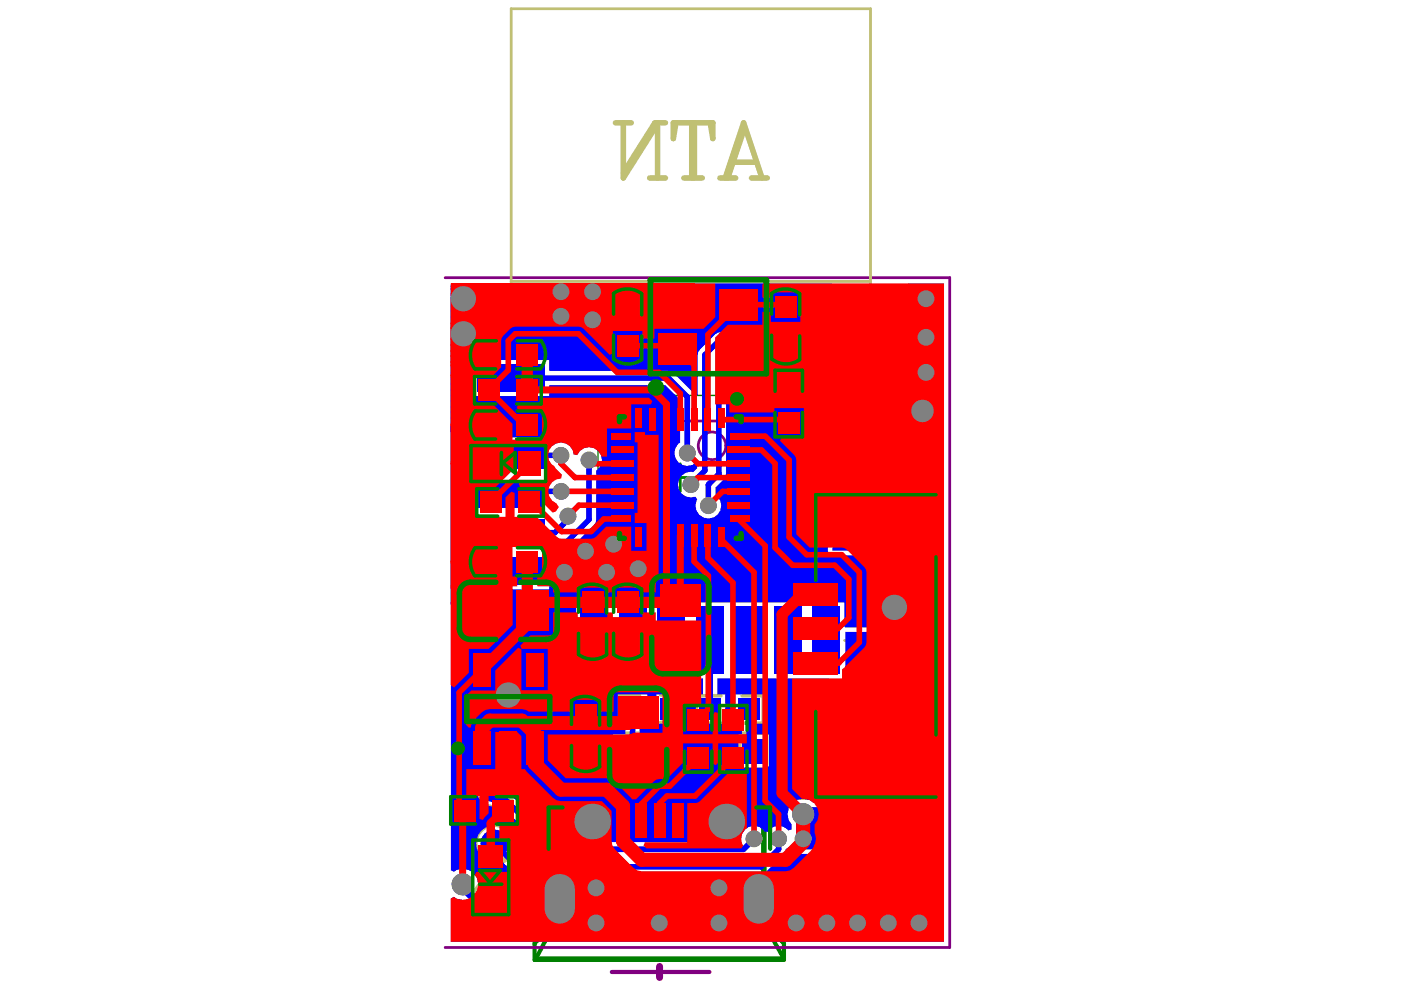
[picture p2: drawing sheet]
<svg xmlns="http://www.w3.org/2000/svg" width="297mm" height="210mm" viewBox="0 0 297 210" stroke-linecap="round" stroke-linejoin="round" font-family="sans-serif">
<path d="M144.2 98.3v5.9M141.3 101.3h5.9M104.8 150.3h5.9M107.8 147.4v5.9M181.5 183h5.9M184.4 180.1v5.9" fill="none" stroke="#008000" stroke-width=".59"/>
<path d="M117.5 171.8l.6-.6h43.4l.6 .6v24.1l4.1 4.1v3.5h-52.9v-3.5l4.2-4.1M117.5 171.5h44.3v24.1l4.4 7.6h-52.6l3.9-7.3zM115.4 196.2h48.8" fill="none" stroke="#008000" stroke-width=".89"/>
<path d="M126.8 83.8h34.9v34.9h-34.9zM96 135.5h23.5v29.6h-23.5zM169.6 171.3h29.6v23.5h-29.6z" fill="none" stroke="#008000" stroke-width=".29"/>
<path d="M139.8 204.9v2.4" fill="none" stroke="#800080" stroke-width="1.5"/>
<g fill="none" stroke="#800080" stroke-width=".59">
<path d="M94.4 58.9h107v142h-107M132.2 89.3h24.1v24h-24.1zM99.1 145.5h17.3v9.7h-17.3zM179.6 174.4h9.7v17.3h-9.7z"/>
<circle cx="151" cy="94.5" r="2.93"/>
</g>
<path d="M129.7 206.1h20.7" fill="none" stroke="#800080" stroke-width=".89"/>
<path d="M138.7 159.1l-2.6-2.2v4.3M139 156.9v4.7M153.9 156.9v4.7M156.9 157.3v4.3l-2.7-2.2" fill="none" stroke="#c0c073" stroke-width=".76"/>
<g fill="none" stroke="#c0c073" stroke-width=".74">
<path d="M199.3 91.3v4.3M199.4 91.2a5 5 0 0 0-6.1 .1l.1 4.5M193.4 100.2v5a4.9 4.9 0 0 0 5.8-.1M199.3 100.1v5M129.6 155.4h15.9v7.7h-15.9zM135.6 147.4h-4.5v5.8h4.5M138.7 159.1l-2.6 2.2M140.1 147.4h5.2v5.8h-5.2M147.5 155.4h15.8v7.7h-15.8zM152.9 147.5h-5.2v5.8h5.2M156.9 157.2l-2.7 2.2M157.3 147.5h4.5v5.8h-4.5"/>
<path d="M169.9 149.5a5 5 0 0 0 .1 6M170 155.5h4.5M170 149.6h4.3M178.8 149.6h5.1M183.9 149.7a4.9 4.9 0 0 1 .1 5.8h-5.1"/>
</g>
<path d="M108.4 60v-58.1h76.2v58.1M108.4 59.7h76.2M108.4 125v10.8h5.4M184.6 125v10.8h-5.5" fill="none" stroke="#c0c073" stroke-width=".59"/>
<g fill="none" stroke="#c0c073" stroke-width="1.2">
<path d="M130.5 26h3.3M132.2 26v11.7l6.7-10.5M137.7 37.7h3.4M139.4 26v11.7M141.1 26h-2.2l-6.7 10.6M143.3 26l-.5 3.4v-3.4h8.3v3.4l-.5-3.4M145 37.7h3.9M146.7 26v11.7M147.2 26v11.7M152.6 37.7h3.4M153.8 37.7l3.9-11.7 3.9 11.7M155.4 34.4h5"/>
<path d="M157.7 27.7l-3.4 10M159.3 37.7h3.4M174.3 156.9h-5.3a2.34 2.34 0 0 0-2.4 2.4v7.4a2.34 2.34 0 0 0 2.4 2.3h5.3M179.6 156.9h5.4a2.34 2.34 0 0 1 2.4 2.4v7.4a2.34 2.34 0 0 1-2.4 2.3h-5.4M187.3 141v-5.4a2.34 2.34 0 0 1 2.3-2.3h7.5a2.34 2.34 0 0 1 2.3 2.3v5.4M187.3 146.3v5.4a2.34 2.34 0 0 0 2.3 2.3h7.5a2.34 2.34 0 0 0 2.3-2.3v-5.4M181.8 174.3h5.3v17.5h-5.3z"/>
<circle cx="104.8" cy="155.5" r="4.1"/>
<circle cx="104.8" cy="178.8" r="4.1"/>
<circle cx="104.8" cy="167.2" r="4.1"/>
<circle cx="104.8" cy="190.5" r="4.1"/>
</g>
<circle cx="176.1" cy="193.7" r=".73" fill="none" stroke="#c0c073" stroke-width="1.5"/>
<g fill="#00f">
<path d="M177 144.4h3.7v23h-3.7z"/>
<path d="M168.8 171.1h6.2v3.8h8.6l.1 15.6-.3 .7h-13.8v-5.2h11.7v-5.9h-12.5z"/>
<path d="M192.6 60.1h7.5v38.1h-6.5v-5.5l-.3-.7-.7-.2z"/>
<path d="M179.2 134h20.9v10.4h-13v23h-7.9z"/>
<path d="M176.5 92.7h16.1v5.9l.6 .6h6.9v17.4l-.2 .2h-23.4z"/>
<path d="M177 153.3h9.7l1.4 1.5v26h8.3v10.3l-.1 .1h-11.1l-.6-.5 .1-11.2-.1-4.6-.2-.8-.8-.2h-6.6z"/>
<path d="M95.6 60.1h80.9v10.3h-23.8l-.6 .2-.5 .3-3.6 3.8-.1 .5v8.6l-.7 .1-.4-.8-4-4-.5-.3-.6-.2h-25.3v-2.3h-16.1v7.7h16.1v-2.3h24.7l3.1 3.1v9a2.68 2.68 0 0 0-.7 3.8 2.68 2.68 0 0 0 3.8 .6l.4 .3 .1 .7-.8 .9a2.7 2.7 0 0 0-3.3 2.9 2.7 2.7 0 0 0 3.7 2.3l.4 .6a2.7 2.7 0 0 0 1 3.6 2.7 2.7 0 0 0 3.7-.8 2.7 2.7 0 0 0-.8-3.7v-1.6l1.8-1.8 .3-.5 .1-.6v-16.5l2.4-2.3h20.2v5.8l-.3 4.3-.6 .5-.1 .4v24.1l.3 .6 .7 .3h17.4v15.3h-14.7l-.2-.1v-5.2h-56.9v16.1h18.8v3.4h-1.7v6.3h6.2v-6.3h-1.5v-3.4h5.2v3.4h-1.6v6.3h6.3v-6.3h-1.7v-3.4h23.6l.3 .6v25.5l-.6 .4-.4-.1h-2.6a3.3 3.3 0 0 0-4.4 .1 3.3 3.3 0 0 0-.2 4.5v1.1l-.7 .2a2.63 2.63 0 0 0-4.3 .3h-.7a2.68 2.68 0 0 0-3.1-1.1 2.68 2.68 0 0 0-1.8 2.7l-.5 .6h-38.4l-10-10a3.8 3.8 0 0 0-3-5.2 3.8 3.8 0 0 0-4.3 4.2 3.8 3.8 0 0 0 5.2 3.1l10.4 10.4 .8 .4-.1 .8h-6.9l-2.1-2.1a3.8 3.8 0 0 0-3-5.2 3.8 3.8 0 0 0-4.3 4.3 3.8 3.8 0 0 0 5.2 3.1l2.5 2.5 .5 .3 .6 .1h51.6l.5-.1 .5-.3 3.7-3.8 .4-.4 .1-.6 .5-.5 .7 .2 .3 1 .7 .2h11.2v4.1h-10.4l-.7 .2-.3 .7v5.2l.3 .7 .7 .3h13.8l.4-.1 .5-.4 .9 .5h11.1l.8-.4 .3-.7v-10.3l-.2-.5v-5.6h-8.1v-19.9l-.3-.7-.7-.7v-8.1l12 .1v54.3h-104.5v-9.2l.6-.3 .6 .4 1.5 .2a2.83 2.83 0 0 0 3 1.3 3.8 3.8 0 0 0 5.6 1.6 3.8 3.8 0 0 0 .9-5.6 3.8 3.8 0 0 0-5.7-.4l-.7-.2a3.2 3.2 0 0 0-1.8-2.9 3.2 3.2 0 0 0-3.4 .3l-.6-.4zM100.3 92.7v32.3h16.1v-4.2l9.6-9.5 .3-.5 .1-.6v-10.5a2.71 2.71 0 0 0 .2-4.3 2.71 2.71 0 0 0-4.2 1.1l-.8-.2a2.68 2.68 0 0 0-1.7-2.3 2.68 2.68 0 0 0-2.8 .5l-.7-.3v-1.5zM155.7 147.2v6.3h1.6v2.2h-.7v7.1h6.4v-7.1h-2.7v-2.2h1.7v-6.3zM131 147.2v6.3h1.6v2.2h-2.7v7.1h6.5v-7.1h-.8v-2.2h1.6v-6.3z"/>
</g>
<path d="M98.1 187.5v.7l2.2 2.3h4.5" fill="none" stroke="#00f" stroke-width="1.5"/>
<g fill="none" stroke="#00f" stroke-width="1.2">
<path d="M96.2 60.7h19.8v14.5h-15.7v.5h-.6v8.9h.6v1h15.7v6h-19.8zM96.2 79.1h3.5M96.2 77.9h3.5M96.2 76.7h3.5M96.2 75.5h4.1M96.2 72h19.8M96.2 74.3h19.8M96.2 73.2h19.8M96.2 67.2h19.8M96.2 66h19.8M96.2 69.6h19.8M96.2 68.4h19.8"/>
<path d="M96.2 61.3h19.8M96.2 64.8h19.8M96.2 62.4h19.8M96.2 63.6h19.8M96.2 70.8h19.8M97.1 60.7v30.9M98.2 60.7v30.9M99.4 60.7v30.9M100.6 60.7v14.5M101.8 60.7v14.5M103 60.7v14.5M104.2 60.7v14.5"/>
<path d="M105.4 60.7v14.5M106.6 60.7v14.5M107.8 60.7v14.5M109 60.7v14.5M110.2 60.7v14.5M111.3 60.7v14.5M112.5 60.7v14.5M113.7 60.7v14.5M114.9 60.7v14.5M184.6 72h-31.9l-3.3 3.2v24.6l-2.9 2.9M96.2 83.9h3.5M96.2 85h4.1"/>
<path d="M96.2 80.3h3.5M96.2 81.5h3.5M96.2 82.7h3.5M96.2 89.8h19.8M96.2 88.6h19.8M96.2 91h19.8M96.2 87.4h19.8M96.2 86.2h19.8M100.6 85.6v6M101.8 85.6v6M103 85.6v6M104.2 85.6v6"/>
<path d="M105.4 85.6v6M106.6 85.6v6M107.8 85.6v6M108.4 80.2h33.3l4 4v11.9M108.4 96.6h10.5M109 85.6v6M110.2 85.6v6M111.3 85.6v6M112.5 85.6v6M113.7 85.6v6M114.9 85.6v6M124.9 97.5v12.7l-11 10.9h-5.5"/>
<path d="M184.6 80.2h-28.9l-3.3 3.2v17.1l-2.2 2.2v4.5M108.9 104.2h10.1M120.4 109.4v.8l-2.7 2.7h-9.3M142.4 135.8v14.5M150.6 135.8v14.5M134.1 150.3v8M158.8 150.3v8M104.8 167.2l12.9 12.9h39.9l2.3-2.3M165.1 177.1v3l-3.7 3.7h-51.6l-5-5"/>
</g>
<path d="M180.3 177.5l2.1 2v7.1l-2.1 2" fill="none" stroke="#00f" stroke-width="2.8"/>
<path d="M97.5 89.9v38.1l7.8 7.8h12.5M196.3 87.9v6.2M189.6 128.8v-2.6l-5-5.1-3.2 3.2h-58.1l-5.5 5.6v36.5l7.8 7.8h28.4l11.2-11.2h6.6v-9.4l1-1M107.8 147.4h8M117.8 149.3l-6.3 6.2h-6.7M151 159.3h-9.1v8.8l6.1 6.1M176.1 183h-7.7l-7.5 7.6" fill="none" stroke="#00f" stroke-width="3.9"/>
<path d="M184.6 96.6v16.3M184.6 104.7l1.2-1.2h9.3l1.2-1.2v33.2l-2.9 2.9h-7.5l-4.9 4.9v9.3l1.2 1.2v10.7l4.5 4.4v13.6l6.1 6.1M176.1 177.5h4.2M176.1 188.6h4.2" fill="none" stroke="#00f" stroke-width="3"/>
<path d="M193.4 148.8v19l5.2 5.2v19l-3.8 3.7h-28.8l-5.1-5.1M170.3 172.6l4.8 4.9" fill="none" stroke="#00f" stroke-width="2.4"/>
<g fill="#808080">
<circle cx="107.8" cy="147.4" r="2.68"/>
<circle cx="98.2" cy="70.8" r="2.68"/>
<circle cx="98.2" cy="63.3" r="2.68"/>
<circle cx="195.6" cy="87.1" r="2.38"/>
<circle cx="189.6" cy="128.8" r="2.68"/>
<circle cx="165.1" cy="177.8" r="1.79"/>
<circle cx="159.9" cy="177.8" r="1.79"/>
<circle cx="98.1" cy="187.5" r="2.34"/>
<circle cx="170.3" cy="172.6" r="2.34"/>
<circle cx="118.9" cy="96.6" r="1.79"/>
<circle cx="119" cy="104.2" r="1.79"/>
<circle cx="120.4" cy="109.4" r="1.79"/>
<circle cx="124.9" cy="97.5" r="1.79"/>
<circle cx="145.7" cy="96.1" r="1.79"/>
<circle cx="146.5" cy="102.7" r="1.79"/>
<circle cx="150.2" cy="107.2" r="1.79"/>
<circle cx="124.1" cy="116.9" r="1.79"/>
<circle cx="130.1" cy="115.4" r="1.79"/>
<circle cx="135.3" cy="120.6" r="1.79"/>
<circle cx="128.6" cy="121.3" r="1.79"/>
<circle cx="119.7" cy="121.3" r="1.79"/>
<circle cx="118.9" cy="61.9" r="1.79"/>
<circle cx="125.6" cy="61.9" r="1.79"/>
<circle cx="118.9" cy="67.1" r="1.79"/>
<circle cx="125.6" cy="67.8" r="1.79"/>
<circle cx="196.3" cy="63.3" r="1.79"/>
<circle cx="196.3" cy="71.5" r="1.79"/>
<circle cx="196.3" cy="79" r="1.79"/>
<circle cx="168.8" cy="195.7" r="1.79"/>
<circle cx="175.3" cy="195.7" r="1.79"/>
<circle cx="181.8" cy="195.7" r="1.79"/>
<circle cx="188.3" cy="195.7" r="1.79"/>
<circle cx="194.8" cy="195.7" r="1.79"/>
<circle cx="126.4" cy="195.7" r="1.79"/>
<circle cx="152.4" cy="195.7" r="1.79"/>
<circle cx="139.8" cy="195.7" r="1.79"/>
<circle cx="126.4" cy="188.2" r="1.79"/>
<circle cx="152.4" cy="188.2" r="1.79"/>
<circle cx="170.3" cy="177.8" r="1.79"/>
</g>
<path d="M118.7 188.5v4.1" fill="none" stroke="#808080" stroke-width="6.4"/>
<g fill="#808080">
<circle cx="154" cy="174.2" r="3.8"/>
<circle cx="125.6" cy="174.2" r="3.8"/>
</g>
<path d="M160.9 188.5v4.1" fill="none" stroke="#808080" stroke-width="6.4"/>
<g fill="#00f">
<path d="M130.8 156.6h4.7v5.3h-4.7z" fill-rule="evenodd"/>
<path d="M131.9 148.1h4.4v4.5h-4.4z" fill-rule="evenodd"/>
<path d="M139.6 156.6h4.7v5.3h-4.7z" fill-rule="evenodd"/>
<path d="M140.1 148.1h4.4v4.5h-4.4z" fill-rule="evenodd"/>
<path d="M114.8 128.6h5.9v14.3h-5.9z" fill-rule="evenodd"/>
<path d="M139.4 128.6h5.9v14.3h-5.9z" fill-rule="evenodd"/>
<path d="M164.1 128.6h5.8v14.3h-5.8z" fill-rule="evenodd"/>
<path d="M178.8 150.3h4.4v4.5h-4.4z" fill-rule="evenodd"/>
<path d="M189.3 175.6h7v3.8h-7z" fill-rule="evenodd"/>
<path d="M189.3 186.7h7v3.8h-7z" fill-rule="evenodd"/>
<path d="M101.2 110h14.4v5.9h-14.4z" fill-rule="evenodd"/>
<path d="M101.2 85.4h14.4v5.9h-14.4z" fill-rule="evenodd"/>
<path d="M101.2 60.8h14.4v5.9h-14.4z" fill-rule="evenodd"/>
<path d="M148.7 156.6h4.6v5.3h-4.6z" fill-rule="evenodd"/>
<path d="M157.5 156.6h4.6v5.3h-4.6z" fill-rule="evenodd"/>
<path d="M156.6 148.1h4.5v4.5h-4.5z" fill-rule="evenodd"/>
<path d="M148.4 148.1h4.5v4.5h-4.5z" fill-rule="evenodd"/>
<path d="M172.6 181.1h7v3.8h-7z" fill-rule="evenodd"/>
<path d="M189.1 145.5h8.6v6.7h-8.6z" fill-rule="evenodd"/>
<path d="M177.4 110h14.3v5.9h-14.3z" fill-rule="evenodd"/>
<path d="M194.1 100.1h4.5v4.4h-4.5z" fill-rule="evenodd"/>
<path d="M177.4 85.4h14.3v5.9h-14.3z" fill-rule="evenodd"/>
<path d="M177.4 60.8h14.3v5.9h-14.3z" fill-rule="evenodd"/>
<path d="M101.2 118.2h14.4v5.9h-14.4z" fill-rule="evenodd"/>
<path d="M101.2 101.8h14.4v5.9h-14.4z" fill-rule="evenodd"/>
<path d="M101.2 93.6h14.4v5.9h-14.4z" fill-rule="evenodd"/>
<path d="M101.2 77.2h14.4v5.9h-14.4z" fill-rule="evenodd"/>
<path d="M101.2 69h14.4v5.9h-14.4z" fill-rule="evenodd"/>
<path d="M123 128.6h5.9v14.3h-5.9z" fill-rule="evenodd"/>
<path d="M131.2 128.6h5.9v14.3h-5.9z" fill-rule="evenodd"/>
<path d="M147.6 128.6h5.9v14.3h-5.9z" fill-rule="evenodd"/>
<path d="M155.8 128.6h5.9v14.3h-5.9z" fill-rule="evenodd"/>
<path d="M172.6 186.7h7v3.8h-7z" fill-rule="evenodd"/>
<path d="M172.6 175.6h7v3.8h-7z" fill-rule="evenodd"/>
<path d="M170.6 150.3h4.4v4.5h-4.4z" fill-rule="evenodd"/>
<path d="M189.1 135h8.6v6.8h-8.6z" fill-rule="evenodd"/>
<path d="M177.4 118.2h14.3v5.9h-14.3z" fill-rule="evenodd"/>
<path d="M172.3 128.6h5.8v14.3h-5.8z" fill-rule="evenodd"/>
<path d="M194.1 91.9h4.5v4.5h-4.5z" fill-rule="evenodd"/>
<path d="M177.4 69h14.3v5.9h-14.3z" fill-rule="evenodd"/>
<path d="M177.4 77.2h14.3v5.9h-14.3z" fill-rule="evenodd"/>
<path d="M177.4 93.6h14.3v5.9h-14.3z" fill-rule="evenodd"/>
<path d="M177.4 101.8h14.3v5.9h-14.3z" fill-rule="evenodd"/>
<path d="M168.4 158.7h6.8v8.6h-6.8z" fill-rule="evenodd"/>
<path d="M178.8 158.7h6.8v8.6h-6.8z" fill-rule="evenodd"/>
</g>
<g fill="#00f">
<circle cx="104.8" cy="190.5" r="2.93"/>
<circle cx="104.8" cy="178.8" r="2.93"/>
<circle cx="104.8" cy="167.2" r="2.93"/>
<circle cx="104.8" cy="155.5" r="2.93"/>
</g>
<g fill="#f00">
<path d="M136.7 178.6h9v-8.3h1.7l.5-.1 .5-.4 6-5.9h3.9v11.7a2.54 2.54 0 0 0-.7 3.6l-.4 .7h-20.2l-.6-.6z"/>
<path d="M98.9 147.5l1-1.1h5.1v-4.2l4.9-4.9 .6 .3v8.8h5.6v-8.8h-5.5l-.3-.7 2.2-2.2h4.8v-4.9h5.2v1h6.3v-1h1.1v1h6.3v-1h2.8v1.8h9.7v17.8h-3.9v6.3h6.3v-4.1l.5-.6 .7 .2v4.5h6v1.9h-6v4.1l-.5 .5-.7-.3v-4.3h-6.3v4.1l-3.4 3.5-2.2 .1-4.3 4.2h-.9l-3.7-3.8-.8-.5-.9-.2h-8.7l-3.8-3.8v-5.5h17l1.2-.3h6.2v-8.6h-10.4v4.1h-2.8v-2.5h-6.3v2.5h-8.9l-.5-.4-.9-.1h-6.9l-.9 .1a5.8 5.8 0 0 0-3.1 3.8h-.4l-.5-.6z"/>
<path d="M95.6 60.1h51.6v8.4h-51.6z"/>
<path d="M95.6 60.1h56v7.1l-2.4 2.5h-10.5v2.1h-2.5v-1.6h-6.3v4.7l-.6 .3-5.6-5.5-.5-.3-.5-.1h-13.4a4.2 4.2 0 0 0-3 3v5.6l-1.7 1.6h-4.1v6.3h4.1l4.1 4.1v3.3h6.2v-6.2h-4.8l-.5-.5 .2-.7h5.1v-1.5h22.7l.7 .7-.3 .7h-4.2v5.2h-5.1v5.9h-1.2a2.69 2.69 0 0 0-2.5-2 2.69 2.69 0 0 0-2.6 1.7l-.8-.2a2.71 2.71 0 0 0-4.1-2.1 2.71 2.71 0 0 0 0 4.7l1.6 1.7-.1 .9a2.73 2.73 0 0 0-2.7 2.2 2.73 2.73 0 0 0 1.7 3l.5 .8-.6 1-.7 .2-1.8-1.8v-3.6h-5.1l-.3-.6 .8-.9h4.6v-7h-6.5v4.6l-3.9 3.9h-4.1v6.3h6.3v-4.1l1.2-1.3 .7 .3v5.1h4.7l4.7 4.5 .6 .1h6.2l.6-.1 .5-.3 2.1-2.1h5.3v5.1h3.3v-5.9h-2.5v-2.2h.6v-14.9h-.6v-2.2h2.2v.6h2.8v30.8h-.6v2.6h-2.8v-1h-6.3v1h-1.1v-1h-6.3v1h-5.2v-1.3h-3.4v-2.1h1v-6.2h-6.2v6.2h1v2.1h-1v8.2l-5.1 5.1h-4.2v5l-3.1 3.2-.7-.5z"/>
<path d="M161.9 60.1h38.2v139.6h-104.5v-9.2l.6-.3a3.2 3.2 0 0 0 4.3-.4 3.2 3.2 0 0 0 .2-4.3l.3-.6h6.6v-6.5h-1.7v-3.1l.3-.3h3.7v-6.2h-6.3v3.6l-1.2 1.5-.7-.3v-4.8h-2.8v-5.7h6.1v-7.9h4.7l.8 .9v7h.8l5.9 6 .8 .6 .9 .2h8.7l2.1 2v6.5l.2 .9 .5 .8 3.9 3.9 .8 .5 .9 .2h30.6l.9-.2 .8-.5 3.7-3.7 .5-.8a3.2 3.2 0 0 0 .2-2.8v-1.9a3.2 3.2 0 0 0 .6-3.6 3.2 3.2 0 0 0-3.3-1.8l-2.1-2.1v-23.5h10.6v-1.9l4.8-4.6 .3-.5 .1-.6v-14.9l-.1-.5-.3-.5-4.2-4.1-.6-.1h-6.8l-2.9-2.8v-15.8l-.1-.5-.3-.5-3-3 .3-.7h4.7v-6.3h-6.2v.9h-9.5v-1.7h-3.1v-14.1l2.7-2.7h7.3v-2.8h1.8v2.1h6.3v-6.2h-6.3v1.1h-1.8v-2.8z"/>
</g>
<g fill="none" stroke="#f00" stroke-width="1.2">
<path d="M96.2 68.5h9.3v9h-9.3zM96.2 75.5h9.3M96.2 74.3h9.3M96.2 76.7h9.3M96.2 73.2h9.3M96.2 72h9.3M96.2 69.6h9.3M96.2 70.8h9.3M97.1 68.5v9M98.2 68.5v9M99.4 68.5v9M100.6 68.5v9"/>
<path d="M101.8 68.5v9M103 68.5v9M104.2 68.5v9M105.4 68.5v9M133.1 73.3h10M143.7 74l3.5 3.4v11.6M166 64.6h-9.6l-6.3 6.3v18.1M112.2 98.4l-8.2 8.1M118.9 96.6v1.7l3 3h10M125.7 98.3h6.2M144.2 89v-5.6l-4.4-4.4h-9l-8.1-8.2h-13.4l-1.5 1.5v6.2l-4.2 4.2 7.4 7.4h.8M145.7 96.1l2.3 2.2h8.5"/>
<path d="M153 89h13.6M156.5 92.5h5.7l5.1 5v16.4l3.7 3.7h7.5l3.7 3.7v14.9l-4.4 4.4h-4.8M156.5 95.4h4.9l2.9 2.9v17.8l3.8 3.7h8.9l3 3v8.2l-2.3 2.3h-4.7M112.2 106.5h.6l6.3 6.2h6.2l2.7-2.7h3.9M119 104.2h12.9M131.9 107.1h-9.2l-2.3 2.3M147.2 113.6v5.5l3 3v28.2l-2.2 2.3M150.1 113.6v4.7l5.3 5.3v27.5l1.5 1.5M153 113.6v.9l6.9 6.8v56.5M156.5 101.3h-8.5l-1.5 1.4M156.5 104.2h-3.3l-3 3M156.5 110l5.7 5.7v54.1l2.9 2.8v5.2"/>
<path d="M102.2 142l-4.9 4.8v23.9l1.2 1.2M148.6 161.3h-1.3l-5.3 5.4h-2.2l-3.8 3.8v3.5M155.4 160.7l-8 8.1h-6l-1.6 1.5v3.7"/>
</g>
<path d="M138.4 113.6v5.4l-2.3 2.3h-13.4l-8.2-8.1h-6.7l-4.2 4.1v1.8M106.7 171.9l-2.7 2.7v7" fill="none" stroke="#f00" stroke-width="1.8"/>
<path d="M97.5 63.8v60.7l5.1 5M143.7 64.6h-34.2l-5.9 5.9v4.7h-1.6l-4.5 4.5M166.6 79.7l5.9 5.9v21.6l3.9 3.8h13.5M97.5 98.3h5.9M97.5 90.1h6.1M195.6 87.1l-5.7 5.7v94.4l-3.3 3.4h-82.6M97.5 119.1h6.1M107.8 147.4l.9 .9h9.3l7.6-7.6v-4.8h16.8v22.2l-3.4 3.4h-3.7l-1.8-1.8h-9.4M107.8 158.7v5.8l13.9 13.8M173 147.9h9.8l7.1 7.2M124.8 174.2l-3.1 3.2v13.2" fill="none" stroke="#f00" stroke-width="3.9"/>
<path d="M102.2 158.7v-4.3l1.6-1.6h6.9l2.6 2.7v6.3l5.6 5.6h9.7l3.5 3.5v7.5l3.9 3.9h30.6l3.7-3.7v-6M135.3 151.1l-2.2 2.2h-21.9M147.5 174h6.3" fill="none" stroke="#f00" stroke-width="3"/>
<path d="M111.8 82.7h26.5l3 3v38.6M144.2 113.6v13.7M98.1 172.3v15.2" fill="none" stroke="#f00" stroke-width="1.5"/>
<path d="M111.8 75.2v7.5M156.6 74h9.3M166.6 73.3v6.4M111.8 119.1v9.2M143.8 127.7h-29l-1.8 1.8v1.7l-10.8 10.8M173 126h-2.9l-4.3 4.3v37.9l4.5 4.4" fill="none" stroke="#f00" stroke-width="2.4"/>
<g fill="#808080">
<circle cx="107.8" cy="147.4" r="2.68"/>
<circle cx="98.2" cy="70.8" r="2.68"/>
<circle cx="98.2" cy="63.3" r="2.68"/>
<circle cx="195.6" cy="87.1" r="2.38"/>
<circle cx="189.6" cy="128.8" r="2.68"/>
<circle cx="165.1" cy="177.8" r="1.79"/>
<circle cx="159.9" cy="177.8" r="1.79"/>
<circle cx="98.1" cy="187.5" r="2.34"/>
<circle cx="170.3" cy="172.6" r="2.34"/>
<circle cx="118.9" cy="96.6" r="1.79"/>
<circle cx="119" cy="104.2" r="1.79"/>
<circle cx="120.4" cy="109.4" r="1.79"/>
<circle cx="124.9" cy="97.5" r="1.79"/>
<circle cx="145.7" cy="96.1" r="1.79"/>
<circle cx="146.5" cy="102.7" r="1.79"/>
<circle cx="150.2" cy="107.2" r="1.79"/>
<circle cx="124.1" cy="116.9" r="1.79"/>
<circle cx="130.1" cy="115.4" r="1.79"/>
<circle cx="135.3" cy="120.6" r="1.79"/>
<circle cx="128.6" cy="121.3" r="1.79"/>
<circle cx="119.7" cy="121.3" r="1.79"/>
<circle cx="118.9" cy="61.9" r="1.79"/>
<circle cx="125.6" cy="61.9" r="1.79"/>
<circle cx="118.9" cy="67.1" r="1.79"/>
<circle cx="125.6" cy="67.8" r="1.79"/>
<circle cx="196.3" cy="63.3" r="1.79"/>
<circle cx="196.3" cy="71.5" r="1.79"/>
<circle cx="196.3" cy="79" r="1.79"/>
<circle cx="168.8" cy="195.7" r="1.79"/>
<circle cx="175.3" cy="195.7" r="1.79"/>
<circle cx="181.8" cy="195.7" r="1.79"/>
<circle cx="188.3" cy="195.7" r="1.79"/>
<circle cx="194.8" cy="195.7" r="1.79"/>
<circle cx="126.4" cy="195.7" r="1.79"/>
<circle cx="152.4" cy="195.7" r="1.79"/>
<circle cx="139.8" cy="195.7" r="1.79"/>
<circle cx="126.4" cy="188.2" r="1.79"/>
<circle cx="152.4" cy="188.2" r="1.79"/>
<circle cx="170.3" cy="177.8" r="1.79"/>
</g>
<path d="M118.7 188.5v4.1" fill="none" stroke="#808080" stroke-width="6.4"/>
<g fill="#808080">
<circle cx="154" cy="174.2" r="3.8"/>
<circle cx="125.6" cy="174.2" r="3.8"/>
</g>
<path d="M160.9 188.5v4.1" fill="none" stroke="#808080" stroke-width="6.4"/>
<g fill="#f00">
<path d="M96.3 169.7h4.5v4.4h-4.5z" fill-rule="evenodd"/>
<path d="M104.5 169.7h4.5v4.4h-4.5z" fill-rule="evenodd"/>
<path d="M105.9 155.2h3.8v7h-3.8z" fill-rule="evenodd"/>
<path d="M130.8 133.7h4.5v4.4h-4.5z" fill-rule="evenodd"/>
<path d="M134.7 111.8h1.5v4.1h-1.5z" fill-rule="evenodd"/>
<path d="M129.6 109.3h4.1v1.5h-4.1z" fill-rule="evenodd"/>
<path d="M129.6 103.5h4.7v1.4h-4.7z" fill-rule="evenodd"/>
<path d="M129.6 100.5h4.7v1.5h-4.7z" fill-rule="evenodd"/>
<path d="M129.6 97.6h4.7v1.5h-4.7z" fill-rule="evenodd"/>
<path d="M129.6 91.7h4.1v1.5h-4.1z" fill-rule="evenodd"/>
<path d="M134.7 86.6h1.5v4.1h-1.5z" fill-rule="evenodd"/>
<path d="M130.8 62.9h4.5v4.5h-4.5z" fill-rule="evenodd"/>
<path d="M139.9 134.3h8.6v6.8h-8.6z" fill-rule="evenodd"/>
<path d="M146.4 111.2h1.5v4.7h-1.5z" fill-rule="evenodd"/>
<path d="M143.5 111.2h1.5v4.7h-1.5z" fill-rule="evenodd"/>
<path d="M140.6 111.2h1.4v4.7h-1.4z" fill-rule="evenodd"/>
<path d="M140.6 86.6h1.4v4.7h-1.4z" fill-rule="evenodd"/>
<path d="M143.5 86.6h1.5v4.7h-1.5z" fill-rule="evenodd"/>
<path d="M146.4 86.6h1.5v4.7h-1.5z" fill-rule="evenodd"/>
<path d="M139.6 61.2h8.2v6.8h-8.2z" fill-rule="evenodd"/>
<path d="M153.2 158.5h4.4v4.5h-4.4z" fill-rule="evenodd"/>
<path d="M154.8 109.3h4.1v1.5h-4.1z" fill-rule="evenodd"/>
<path d="M152.3 111.8h1.5v4.1h-1.5z" fill-rule="evenodd"/>
<path d="M154.2 97.6h4.7v1.5h-4.7z" fill-rule="evenodd"/>
<path d="M154.2 100.5h4.7v1.5h-4.7z" fill-rule="evenodd"/>
<path d="M154.2 103.5h4.7v1.4h-4.7z" fill-rule="evenodd"/>
<path d="M154.8 91.7h4.1v1.5h-4.1z" fill-rule="evenodd"/>
<path d="M152.3 86.6h1.5v4.1h-1.5z" fill-rule="evenodd"/>
<path d="M152.5 61.2h8.2v6.8h-8.2z" fill-rule="evenodd"/>
<path d="M165.1 87.4h4.4v4.5h-4.4z" fill-rule="evenodd"/>
<path d="M164.3 62.9h4.5v4.5h-4.5z" fill-rule="evenodd"/>
<path d="M130.9 170.4h2.4v7.3h-2.4z" fill-rule="evenodd"/>
<path d="M130.8 125.5h4.5v4.5h-4.5z" fill-rule="evenodd"/>
<path d="M129.6 106.4h4.7v1.4h-4.7z" fill-rule="evenodd"/>
<path d="M129.6 94.7h4.7v1.4h-4.7z" fill-rule="evenodd"/>
<path d="M130.8 71.1h4.5v4.4h-4.5z" fill-rule="evenodd"/>
<path d="M142.5 170.4h2.3v7.3h-2.3z" fill-rule="evenodd"/>
<path d="M146.3 170.4h2.3v7.3h-2.3z" fill-rule="evenodd"/>
<path d="M141.8 187.6h5.9v5.9h-5.9z" fill-rule="evenodd"/>
<path d="M138.7 170.4h2.3v7.3h-2.3z" fill-rule="evenodd"/>
<path d="M139.9 123.9h8.6v6.8h-8.6z" fill-rule="evenodd"/>
<path d="M139.6 70.6h8.2v6.7h-8.2z" fill-rule="evenodd"/>
<path d="M153.2 150.3h4.4v4.5h-4.4z" fill-rule="evenodd"/>
<path d="M154.2 94.7h4.7v1.4h-4.7z" fill-rule="evenodd"/>
<path d="M154.2 106.4h4.7v1.4h-4.7z" fill-rule="evenodd"/>
<path d="M152.5 70.6h8.2v6.7h-8.2z" fill-rule="evenodd"/>
<path d="M165.1 79.2h4.4v4.5h-4.4z" fill-rule="evenodd"/>
<path d="M164.3 71.1h4.5v4.4h-4.5z" fill-rule="evenodd"/>
<path d="M101.4 179.3h5.3v4.7h-5.3z" fill-rule="evenodd"/>
<path d="M100.3 155.2h3.8v7h-3.8z" fill-rule="evenodd"/>
<path d="M111.4 155.2h3.8v7h-3.8z" fill-rule="evenodd"/>
<path d="M101 95.7h4.7v5.2h-4.7z" fill-rule="evenodd"/>
<path d="M109.8 95.6h4.7v5.3h-4.7z" fill-rule="evenodd"/>
<path d="M101.4 87.9h4.4v4.4h-4.4z" fill-rule="evenodd"/>
<path d="M109.5 87.9h4.5v4.4h-4.5z" fill-rule="evenodd"/>
<path d="M101.4 73h4.4v4.5h-4.4z" fill-rule="evenodd"/>
<path d="M109.5 73h4.5v4.5h-4.5z" fill-rule="evenodd"/>
<path d="M145.7 158.5h4.5v4.5h-4.5z" fill-rule="evenodd"/>
<path d="M121.9 157.5h4.5v4.4h-4.5z" fill-rule="evenodd"/>
<path d="M131 158.1h8.6v6.8h-8.6z" fill-rule="evenodd"/>
<path d="M123.4 133.7h4.5v4.4h-4.5z" fill-rule="evenodd"/>
<path d="M149.4 111.2h1.4v4.7h-1.4z" fill-rule="evenodd"/>
<path d="M137.6 111.2h1.5v4.7h-1.5z" fill-rule="evenodd"/>
<path d="M137.6 86.6h1.5v4.7h-1.5z" fill-rule="evenodd"/>
<path d="M149.4 86.6h1.4v4.7h-1.4z" fill-rule="evenodd"/>
<path d="M168.3 145.6h9.3v4.7h-9.3z" fill-rule="evenodd"/>
<path d="M168.3 130.9h9.3v4.7h-9.3z" fill-rule="evenodd"/>
<path d="M168.3 123.6h9.3v4.7h-9.3z" fill-rule="evenodd"/>
<path d="M101.4 188.1h5.3v4.7h-5.3z" fill-rule="evenodd"/>
<path d="M111.4 138.5h3.8v7h-3.8z" fill-rule="evenodd"/>
<path d="M100.3 138.5h3.8v7h-3.8z" fill-rule="evenodd"/>
<path d="M101.4 116.9h4.4v4.4h-4.4z" fill-rule="evenodd"/>
<path d="M109.6 116.9h4.4v4.4h-4.4z" fill-rule="evenodd"/>
<path d="M99.2 125.2h6.8v8.6h-6.8z" fill-rule="evenodd"/>
<path d="M109.6 125.2h6.8v8.6h-6.8z" fill-rule="evenodd"/>
<path d="M101.4 80.4h4.4v4.5h-4.4z" fill-rule="evenodd"/>
<path d="M109.5 80.4h4.5v4.5h-4.5z" fill-rule="evenodd"/>
<path d="M101.8 104.2h4.5v4.5h-4.5z" fill-rule="evenodd"/>
<path d="M110 104.2h4.5v4.5h-4.5z" fill-rule="evenodd"/>
<path d="M132 187.6h5.9v5.9h-5.9z" fill-rule="evenodd"/>
<path d="M134.8 170.4h2.3v7.3h-2.3z" fill-rule="evenodd"/>
<path d="M145.7 150.3h4.5v4.5h-4.5z" fill-rule="evenodd"/>
<path d="M121.9 149.3h4.5v4.4h-4.5z" fill-rule="evenodd"/>
<path d="M131 147.7h8.6v6.8h-8.6z" fill-rule="evenodd"/>
<path d="M123.4 125.5h4.5v4.5h-4.5z" fill-rule="evenodd"/>
<path d="M168.3 138.3h9.3v4.6h-9.3z" fill-rule="evenodd"/>
<path d="M181.2 157h17.5v11.7h-17.5z" fill-rule="evenodd"/>
<path d="M181.2 105.2h17.5v11.7h-17.5z" fill-rule="evenodd"/>
</g>
<g fill="none" stroke="#008000" stroke-width=".74">
<path d="M100.8 78.2h4.3M105.1 79.8h-4.5v5.8h4.5M105.2 72.3h-4.5a5 5 0 0 0 0 5.9M109.5 79.8h5.3v5.8h-5.3M109.5 78.2h5.1M109.7 72.3h5.1M114.7 72.3a4.9 4.9 0 0 1-.1 5.8M130.1 62.2a5 5 0 0 1 6 .1v4.5M130.1 62.3v4.3M130.1 71.1v5.1M130.2 76.2a4.9 4.9 0 0 0 5.8 .1M136.1 71.2v5.1"/>
<path d="M163.5 62.2a5 5 0 0 1 6.1 .1l-.1 4.5M163.6 62.3v4.3M163.6 71.1v5.1M163.7 76.2a4.9 4.9 0 0 0 5.8 .1M169.5 71.2v5.1M99.9 94.5h15.8v7.6h-15.8zM100.8 93.1h4.3M105.2 87.1h-4.5a5 5 0 0 0 0 6M106.6 98.1l2.6 2.2M109.5 93.1h5.1M109.7 87.1h5a4.9 4.9 0 0 1-.1 5.9M164.3 83v-4.5h5.8v4.5"/>
<path d="M164.3 87.4v5.2h5.8v-5.2M105.2 116.1h-4.4a5 5 0 0 0-.1 6M105.5 103.6h-4.4v5.8h4.4M109.7 116.1h5a4.9 4.9 0 0 1-.1 5.9M110 103.6h5.2v5.8h-5.2M198.4 118.1v37.7M198.4 104.9h-25.4v18.1M100.8 122.1h4.3M109.6 122.1h5M122.6 138.8a5 5 0 0 0 6 0M122.7 134.3v4.4M128.5 124.9a4.9 4.9 0 0 0-5.8-.1v5"/>
<path d="M128.6 124.9v5.1M128.6 134.4v4.3M130.1 138.7a5 5 0 0 0 6 .1M130.1 124.7v5.1M130.1 134.3v4.4M130.1 124.8a4.9 4.9 0 0 1 5.8 .1M136.1 124.9v5.1M136.1 134.4v4.3M121.2 148.5v5.1M121.2 158.1v4.4M121.2 148.6a4.9 4.9 0 0 1 5.8 .1M127.1 148.7v5"/>
<path d="M127.1 158.2v4.3M145.1 154.8v-5.2h5.8v5.2M145.1 159.3v4.4h5.8v-4.4M152.6 154.8v-5.2h5.8v5.2M152.6 159.3v4.4h5.8v-4.4M173 150.9v18.1h25.4M100.2 178.1h7.7v15.8h-7.7zM100.8 168.9h-5.2v5.8h5.2M105.2 168.9h4.5v5.8h-4.5M121.2 162.5a5 5 0 0 0 6 .1M106.1 184.6l-2.2 2.6"/>
</g>
<g fill="none" stroke="#008000" stroke-width="1.2">
<path d="M137.9 59.3h24.6v19.9h-24.6zM132.4 88.4h-1.1v1M156.1 88.4h1v1M131.3 113.1v1h1.1M157.1 113.1v1h-1M97.4 133.2a2.34 2.34 0 0 0 2.3 2.4h5.4M97.4 125.8v7.4M105.1 123.5h-5.4a2.34 2.34 0 0 0-2.3 2.3M110.4 123.5h5.4a2.34 2.34 0 0 1 2.3 2.3v7.4a2.34 2.34 0 0 1-2.3 2.4h-5.4M138.2 129.9v-5.4a2.34 2.34 0 0 1 2.3-2.4h7.5a2.34 2.34 0 0 1 2.3 2.4v5.4M138.2 135.1v5.4a2.34 2.34 0 0 0 2.3 2.3h7.5a2.34 2.34 0 0 0 2.3-2.3v-5.4M99 147.7h17.6v5.3h-17.6z"/>
<path d="M129.2 153.6v-5.3a2.34 2.34 0 0 1 2.4-2.4h7.4a2.34 2.34 0 0 1 2.4 2.4v5.3M129.2 158.9v5.4a2.34 2.34 0 0 0 2.4 2.3h7.4a2.34 2.34 0 0 0 2.4-2.3v-5.4"/>
</g>
<path d="M106.3 95.9v4.7M106.6 98.1l2.6-2.2v4.3M101.7 187.5h4.7M106 184.6h-4.3l2.2 2.6" fill="none" stroke="#008000" stroke-width=".76"/>
<path d="M119.3 171.2h-3v8.8M160.3 171.2h3v8.8" fill="none" stroke="#008000" stroke-width=".89"/>
<g fill="none" stroke="#008000" stroke-width="1.5">
<circle cx="156.3" cy="84.6" r=".73"/>
<circle cx="97.1" cy="158.7" r=".73"/>
</g>
<circle cx="139.1" cy="82.2" r=".88" fill="none" stroke="#008000" stroke-width="1.8"/>
</svg>
